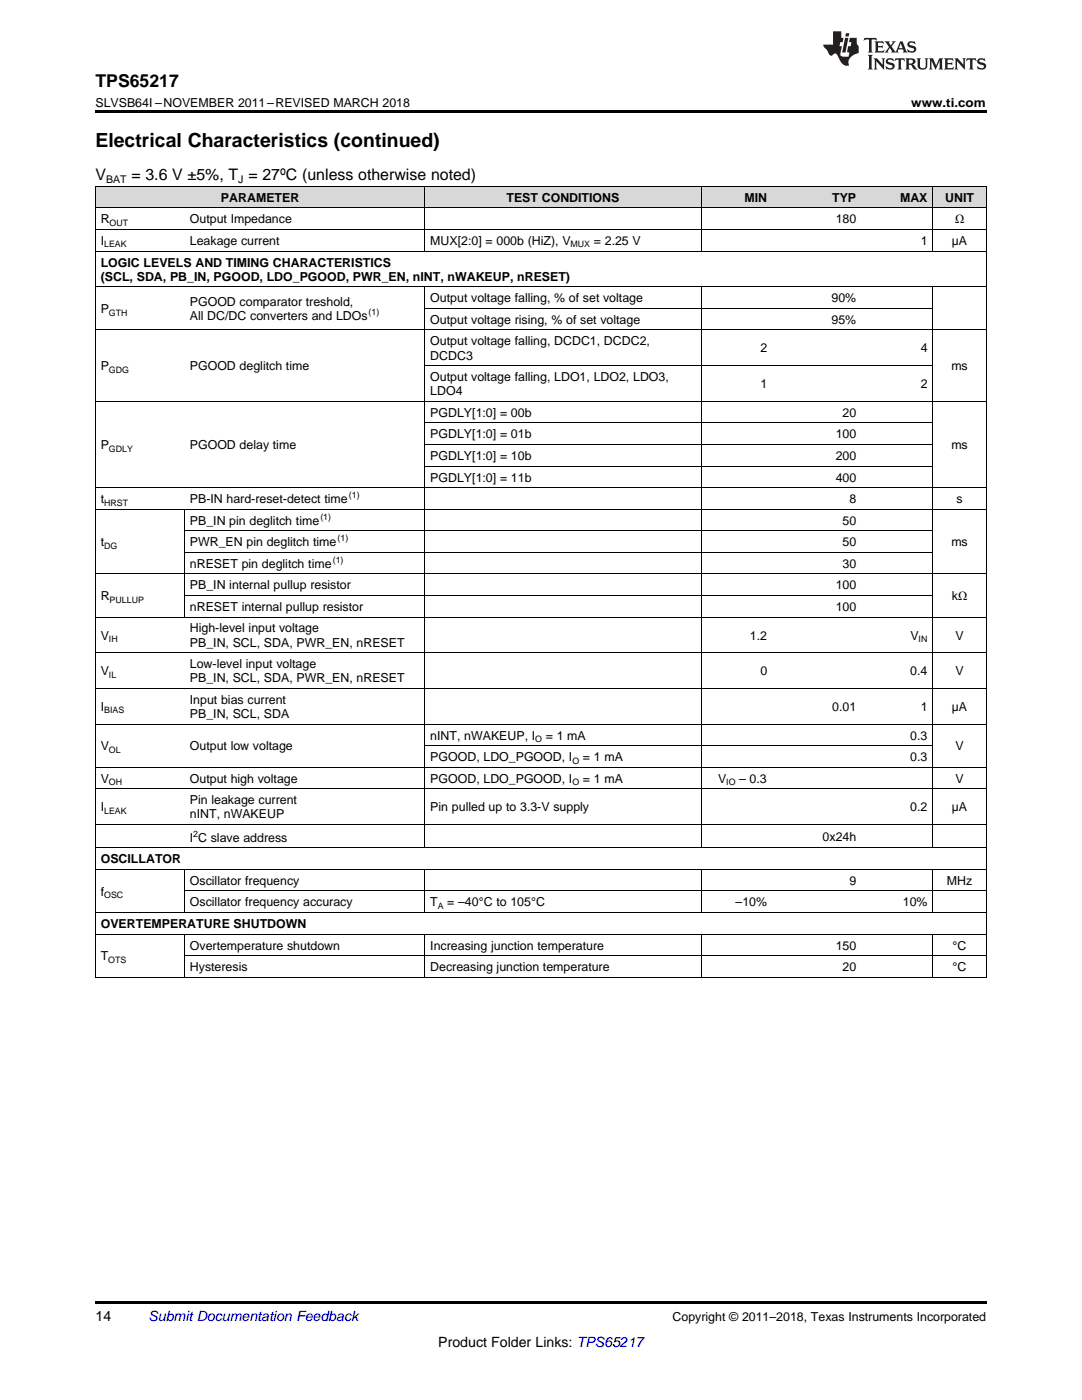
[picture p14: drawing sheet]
<svg xmlns="http://www.w3.org/2000/svg" width="216mm" height="279mm" viewBox="0 0 216 279" stroke-linecap="round" stroke-linejoin="round" font-family="sans-serif">
<defs><g id="words">
<text font-size="3.9" x="19" y="29.3">Electrical Characteristics (continued)</text>
<text font-size="3.5" x="19" y="17.3">TPS65217</text>
<g font-size="3.2">
<text x="19" y="36">V</text>
<text x="26.2" y="36">= 3.6 V ±5%, T = 27ºC (unless otherwise noted)</text>
</g>
<g font-size="2.8">
<text x="19" y="263.6">14</text>
<text x="87.5" y="268.9">Product Folder Links: TPS65217</text>
</g>
<text font-size="2.8" fill="#0000c8" x="29.6" y="263.6">Submit Documentation Feedback</text>
<g font-size="2.5">
<text x="19" y="21.4">SLVSB64I –NOVEMBER 2011–REVISED MARCH 2018</text>
<text x="181.8" y="21.4">www.ti.com</text>
<text x="44.1" y="40.3">PARAMETER</text>
<text x="101.1" y="40.3">TEST CONDITIONS</text>
<text x="148.6" y="40.3">MIN</text>
<text x="166.1" y="40.3">TYP</text>
<text x="179.6" y="40.3">MAX</text>
<text x="188.6" y="40.3">UNIT</text>
<text x="20.1" y="44.6">R</text>
<text x="37.9" y="44.6">Output Impedance</text>
<text x="166.8" y="44.6">180</text>
<text x="190.6" y="44.6">Ω</text>
<text x="20.1" y="48.9">I</text>
<text x="20.1" y="53.2">LOGIC LEVELS AND TIMING CHARACTERISTICS</text>
<text x="37.9" y="48.9">Leakage current</text>
<text x="85.9" y="48.9">MUX[2:0] = 000b (HiZ), V</text>
<text x="118.5" y="48.9">= 2.25 V</text>
<text x="183.7" y="48.9">1</text>
<text x="189.9" y="48.9">µA</text>
<text x="20.1" y="56">(SCL, SDA, PB_IN, PGOOD, LDO_PGOOD, PWR_EN, nINT, nWAKEUP, nRESET)</text>
<text x="20.1" y="62.5">P</text>
<text x="37.9" y="61.1">PGOOD comparator treshold,</text>
<text x="37.9" y="63.9">All DC/DC converters and LDOs</text>
<text x="85.9" y="60.3">Output voltage falling, % of set voltage</text>
<text x="85.9" y="64.6">Output voltage rising, % of set voltage</text>
<text x="165.9" y="60.3">90%</text>
<text x="165.9" y="64.6">95%</text>
<text x="85.9" y="68.9">Output voltage falling, DCDC1, DCDC2,</text>
<text x="85.9" y="71.8">DCDC3</text>
<text x="151.7" y="70.3">2</text>
<text x="183.7" y="70.3">4</text>
<text x="20.1" y="73.9">P</text>
<text x="37.9" y="73.9">PGOOD deglitch time</text>
<text x="85.9" y="76.1">Output voltage falling, LDO1, LDO2, LDO3,</text>
<text x="151.7" y="77.5">1</text>
<text x="183.7" y="77.5">2</text>
<text x="189.8" y="73.9">ms</text>
<text x="85.9" y="78.9">LDO4</text>
<text x="85.9" y="83.2">PGDLY[1:0] = 00b</text>
<text x="168.1" y="83.2">20</text>
<text x="20.1" y="89.6">P</text>
<text x="37.9" y="89.6">PGOOD delay time</text>
<text x="85.9" y="87.5">PGDLY[1:0] = 01b</text>
<text x="166.8" y="87.5">100</text>
<text x="189.8" y="89.6">ms</text>
<text x="85.9" y="91.8">PGDLY[1:0] = 10b</text>
<text x="166.8" y="91.8">200</text>
<text x="20.1" y="100.4">t</text>
<text x="37.9" y="100.4">PB-IN hard-reset-detect time</text>
<text x="85.9" y="96.1">PGDLY[1:0] = 11b</text>
<text x="166.8" y="96.1">400</text>
<text x="169.5" y="100.4">8</text>
<text x="190.9" y="100.4">s</text>
<text x="37.9" y="104.7">PB_IN pin deglitch time</text>
<text x="168.1" y="104.7">50</text>
<text x="20.1" y="109">t</text>
<text x="37.9" y="109">PWR_EN pin deglitch time</text>
<text x="37.9" y="113.3">nRESET pin deglitch time</text>
<text x="168.1" y="109">50</text>
<text x="168.1" y="113.3">30</text>
<text x="189.8" y="109">ms</text>
<text x="20.1" y="119.8">R</text>
<text x="37.9" y="117.6">PB_IN internal pullup resistor</text>
<text x="166.8" y="117.6">100</text>
<text x="189.9" y="119.8">kΩ</text>
<text x="37.9" y="121.9">nRESET internal pullup resistor</text>
<text x="166.8" y="121.9">100</text>
<text x="20.1" y="127.6">V</text>
<text x="37.9" y="126.2">High-level input voltage</text>
<text x="37.9" y="129">PB_IN, SCL, SDA, PWR_EN, nRESET</text>
<text x="149.6" y="127.6">1.2</text>
<text x="181.7" y="127.6">V</text>
<text x="190.6" y="127.6">V</text>
<text x="20.1" y="134.8">V</text>
<text x="37.9" y="133.3">Low-level input voltage</text>
<text x="37.9" y="136.2">PB_IN, SCL, SDA, PWR_EN, nRESET</text>
<text x="151.7" y="134.8">0</text>
<text x="181.6" y="134.8">0.4</text>
<text x="190.6" y="134.8">V</text>
<text x="20.1" y="141.9">I</text>
<text x="37.9" y="140.5">Input bias current</text>
<text x="37.9" y="143.3">PB_IN, SCL, SDA</text>
<text x="166.1" y="141.9">0.01</text>
<text x="183.7" y="141.9">1</text>
<text x="189.9" y="141.9">µA</text>
<text x="20.1" y="149.8">V</text>
<text x="37.9" y="149.8">Output low voltage</text>
<text x="85.9" y="147.6">nINT, nWAKEUP, I</text>
<text x="108.9" y="147.6">= 1 mA</text>
<text x="181.6" y="147.6">0.3</text>
<text x="190.6" y="149.8">V</text>
<text x="85.9" y="151.9">PGOOD, LDO_PGOOD, I</text>
<text x="116.3" y="151.9">= 1 mA</text>
<text x="181.6" y="151.9">0.3</text>
<text x="20.1" y="156.2">V</text>
<text x="20.1" y="161.9">I</text>
<text x="37.9" y="156.2">Output high voltage</text>
<text x="37.9" y="160.5">Pin leakage current</text>
<text x="85.9" y="156.2">PGOOD, LDO_PGOOD, I</text>
<text x="85.9" y="161.9">Pin pulled up to 3.3-V supply</text>
<text x="116.3" y="156.2">= 1 mA</text>
<text x="143.3" y="156.2">V</text>
<text x="147.5" y="156.2">– 0.3</text>
<text x="181.6" y="161.9">0.2</text>
<text x="189.9" y="161.9">µA</text>
<text x="190.6" y="156.2">V</text>
<text x="37.9" y="163.3">nINT, nWAKEUP</text>
<text x="37.9" y="168">I C slave address</text>
<text x="164.1" y="167.8">0x24h</text>
<text x="20.1" y="172.3">OSCILLATOR</text>
<text x="20.1" y="178.8">f</text>
<text x="37.9" y="176.6">Oscillator frequency</text>
<text x="169.5" y="176.6">9</text>
<text x="188.9" y="176.6">MHz</text>
<text x="20.1" y="185.2">OVERTEMPERATURE SHUTDOWN</text>
<text x="37.9" y="180.9">Oscillator frequency accuracy</text>
<text x="85.9" y="180.9">T</text>
<text x="89.3" y="180.9">= –40°C to 105°C</text>
<text x="146.8" y="180.9">–10%</text>
<text x="180.2" y="180.9">10%</text>
<text x="20.1" y="191.7">T</text>
<text x="37.9" y="189.5">Overtemperature shutdown</text>
<text x="85.9" y="189.5">Increasing junction temperature</text>
<text x="166.8" y="189.5">150</text>
<text x="190.1" y="189.5">°C</text>
<text x="37.9" y="193.8">Hysteresis</text>
<text x="85.9" y="193.8">Decreasing junction temperature</text>
<text x="168.1" y="193.8">20</text>
<text x="190.1" y="193.8">°C</text>
<text x="134.2" y="263.6">Copyright © 2011–2018, Texas Instruments Incorporated</text>
</g>
<g font-size="2.1">
<text x="21.2" y="36.6">BAT</text>
<text x="47.6" y="36.6">J</text>
</g>
<g font-size="1.8">
<text x="21.9" y="45.1">OUT</text>
<text x="20.8" y="49.4">LEAK</text>
<text x="113.8" y="49.4">MUX</text>
<text x="21.7" y="63">GTH</text>
<text x="73.6" y="62.9">(1)</text>
<text x="21.7" y="74.4">GDG</text>
<text x="21.7" y="90.1">GDLY</text>
<text x="20.8" y="100.9">HRST</text>
<text x="69.6" y="99.4">(1)</text>
<text x="63.9" y="103.7">(1)</text>
<text x="20.8" y="109.5">DG</text>
<text x="66.4" y="112.3">(1)</text>
<text x="67.3" y="108">(1)</text>
<text x="21.9" y="120.3">PULLUP</text>
<text x="21.7" y="128.1">IH</text>
<text x="183.3" y="128.1">IN</text>
<text x="21.7" y="135.3">IL</text>
<text x="20.8" y="142.4">BIAS</text>
<text x="106.8" y="148.1">O</text>
<text x="21.7" y="150.2">OL</text>
<text x="114.2" y="152.4">O</text>
<text x="21.7" y="156.7">OH</text>
<text x="114.2" y="156.7">O</text>
<text x="144.9" y="156.7">IO</text>
<text x="20.8" y="162.4">LEAK</text>
<text x="38.6" y="167">2</text>
<text x="20.8" y="179.2">OSC</text>
<text x="87.3" y="181.4">A</text>
<text x="21.6" y="192.2">OTS</text>
</g>
</g></defs>
<g fill="#d8d8d8">
<path d="M19 37.3h17.8v4.3h-17.8z"/>
<path d="M36.8 37.3h48v4.3h-48z"/>
<path d="M84.8 37.3h32v4.3h-32z"/>
<path d="M116.8 37.3h23.1v4.3h-23.1z"/>
<path d="M139.9 37.3h14.3v4.3h-14.3z"/>
<path d="M154.2 37.3h17.7v4.3h-17.7z"/>
<path d="M171.9 37.3h14.3v4.3h-14.3z"/>
<path d="M186.2 37.3h10.6v4.3h-10.6z"/>
</g>
<path d="M19 22h177.8v.5h-177.8zM19 259.7h177.8v.5h-177.8z" fill="#000"/>
<g fill="none" stroke="#000" stroke-width=".2">
<path d="M19 37.2h177.8v157.9M19.1 37.2v157.9M84.8 37.2v13M139.9 37.2v13M186.1 37.2v13M19 57.2h177.8M19 50.1h177.8M19 45.8h177.8M19 41.5h177.8M84.8 57.3v112M139.9 57.3v112M186.1 57.3v112"/>
<path d="M19 65.8h177.8M84.8 73h101.4M84.8 61.5h101.4M19 97.3h177.8M19 80.1h177.8M84.8 93h101.4M84.8 88.7h101.4M84.8 84.4h101.4M19 114.5h177.8M19 101.6h177.8M36.8 101.7v21.5M36.8 118.8h149.4"/>
<path d="M36.8 110.2h149.4M36.8 105.9h149.4M19 137.4h177.8M19 130.3h177.8M19 123.1h177.8M19 157.4h177.8M19 153.1h177.8M19 144.5h177.8M84.8 148.8h101.4M19 173.5h177.8M19 169.2h177.8M19 164.6h177.8"/>
<path d="M36.8 173.6v8.6M36.8 177.8h160M84.8 173.6v8.6M139.9 173.6v8.6M186.1 173.6v8.6M19 195h177.8M19 186.4h177.8M19 182.1h177.8M36.8 186.5v8.6M36.8 190.7h160M84.8 186.5v8.6M139.9 186.5v8.6"/>
<path d="M186.1 186.5v8.6"/>
</g>
<g fill="#231f20">
<path d="M172.5 7.6l-.1 .5 .4-.2h.6v.1v2.1l-.2 .4h.9l-.2-.4v-2.1l.1-.1h.5l.5 .2-.2-.5zM174.5 8.3l.2 .3v1.5l-.2 .4h1.8l.2-.6a1.04 1.04 0 0 1-1.3 .2v-.7h.6l.3 .2v-.6l-.3 .2h-.6v-.6l.8-.1 .4 .3-.2-.5zM176.5 8.3l.9 1.1-.9 1.1h.8l-.2-.2 .4-.7 .5 .7-.2 .2h1.5l-.2-.2 .2-.4h.9l.1 .4-.2 .2h1l-.3-.3-.7-1.9h-.5l-.9 2-.8-1 .9-1h-.8l.1 .3-.4 .5-.3-.6 .1-.2zM179.7 8.6l.4 1h-.7zM181.3 8.4a.63 .63 0 0 0-.2 .7 .63 .63 0 0 0 .6 .4l.6 .2 .1 .2a.75 .75 0 0 1-.7 .4 .75 .75 0 0 1-.6-.5l.1 .7 .1-.1a1.11 1.11 0 0 0 1.5-.6 1.13 1.13 0 0 0-1.2-.8l-.1-.4a1.04 1.04 0 0 1 1.2 .2l-.2-.5-.2 .1-.4-.2zM173.2 10.9l.2 .4v2.2l-.2 .4h1l-.3-.4v-2.2l.3-.4zM174.3 11.6l.3 .4v1.5l-.3 .4h.8l-.2-.4v-1.3l1.5 1.7v-1.9l.2-.4h-.7l.2 .4v.9l-1.1-1.3zM177 11.8a.62 .62 0 0 0-.2 .7 .62 .62 0 0 0 .6 .4l.6 .1 .1 .3a.76 .76 0 0 1-.7 .3 .76 .76 0 0 1-.7-.4l.2 .7 .1-.1a1.11 1.11 0 0 0 1.5-.6 1.13 1.13 0 0 0-1.2-.8l-.1-.4a1.04 1.04 0 0 1 1.2 .2l-.2-.6-.2 .1-.5-.1zM178.7 11.6l-.2 .6a.61 .61 0 0 1 .8-.3v1.6l-.2 .4h.9l-.2-.4v-1.6a.63 .63 0 0 1 .7 .3l-.1-.6zM180.6 11.6l.3 .4v1.5l-.3 .4h1l-.2-.2-.1-.8 .6 .2a.76 .76 0 0 0 1.2 .7l-1-1a.58 .58 0 0 0 .6-.5 .58 .58 0 0 0-.5-.6zM181.4 11.9h.1a.45 .45 0 0 1 .5 .1 .45 .45 0 0 1 .1 .5l-.8 .2zM182.9 11.6l.2 .2a2.17 2.17 0 0 0 .3 1.9 .99 .99 0 0 0 1.6-.6v-1.1l.2-.4h-.7l.2 .2a1.92 1.92 0 0 1-.2 1.8 .6 .6 0 0 1-.9-.5v-1.1l.2-.4zM185.4 11.6l.2 .4v1.5l-.2 .4h.7l-.2-.4v-1.4l.8 1.8 .8-1.8v1.4l-.2 .4h.9l-.2-.4v-1.5l.2-.4h-.8l-.6 1.5-.6-1.5zM188.4 11.6l.2 .4v1.5l-.2 .4h1.8l.1-.6a1.04 1.04 0 0 1-1.2 .1v-.6h.5l.4 .2v-.6l-.4 .2h-.5v-.7h.8l.3 .3-.1-.6zM190.5 11.6l.2 .4v1.5l-.2 .4h.7l-.2-.4v-1.3l1.5 1.7v-1.9l.2-.4h-.7l.2 .4v.9l-1.1-1.3zM192.9 11.6l-.1 .6a.61 .61 0 0 1 .7-.3l.1 1.6-.3 .4h1l-.3-.4 .1-1.6a.63 .63 0 0 1 .7 .3l-.1-.6zM195.2 11.8a.62 .62 0 0 0-.2 .7 .62 .62 0 0 0 .6 .4l.6 .1 .1 .3a.76 .76 0 0 1-.7 .3 .76 .76 0 0 1-.6-.4l.1 .7 .1-.1a1.11 1.11 0 0 0 1.6-.6 1.13 1.13 0 0 0-1.3-.8l-.1-.4a1.04 1.04 0 0 1 1.2 .2l-.1-.6-.2 .1-.5-.1z"/>
<path d="M166.2 6.3v2.6h-1.9v.4l.8 .9a.91 .91 0 0 0 1 .8 .56 .56 0 0 1 .5-.3 .56 .56 0 0 1 .5 .3l.4 .8a1.53 1.53 0 0 0 1.9 1.2 1.54 1.54 0 0 1 1-2.1l.9-.3v-1.4a1.52 1.52 0 0 1-.4-1.6h-1.3l-.2 .8h.5l-.2 .8h-.5l-.1 1v.2l.4 .1-.2 .8a1.93 1.93 0 0 1-1.6-.3l.3-1.8h-.5l.2-.8h.4l.2-.8h-.4v-1.3zM168.6 7.6l-.6 2.9h.7l.6-2.9zM168.8 6.6l-.1 .7h.6l.2-.7z"/>
</g>
<use href="#words"/>
</svg>
